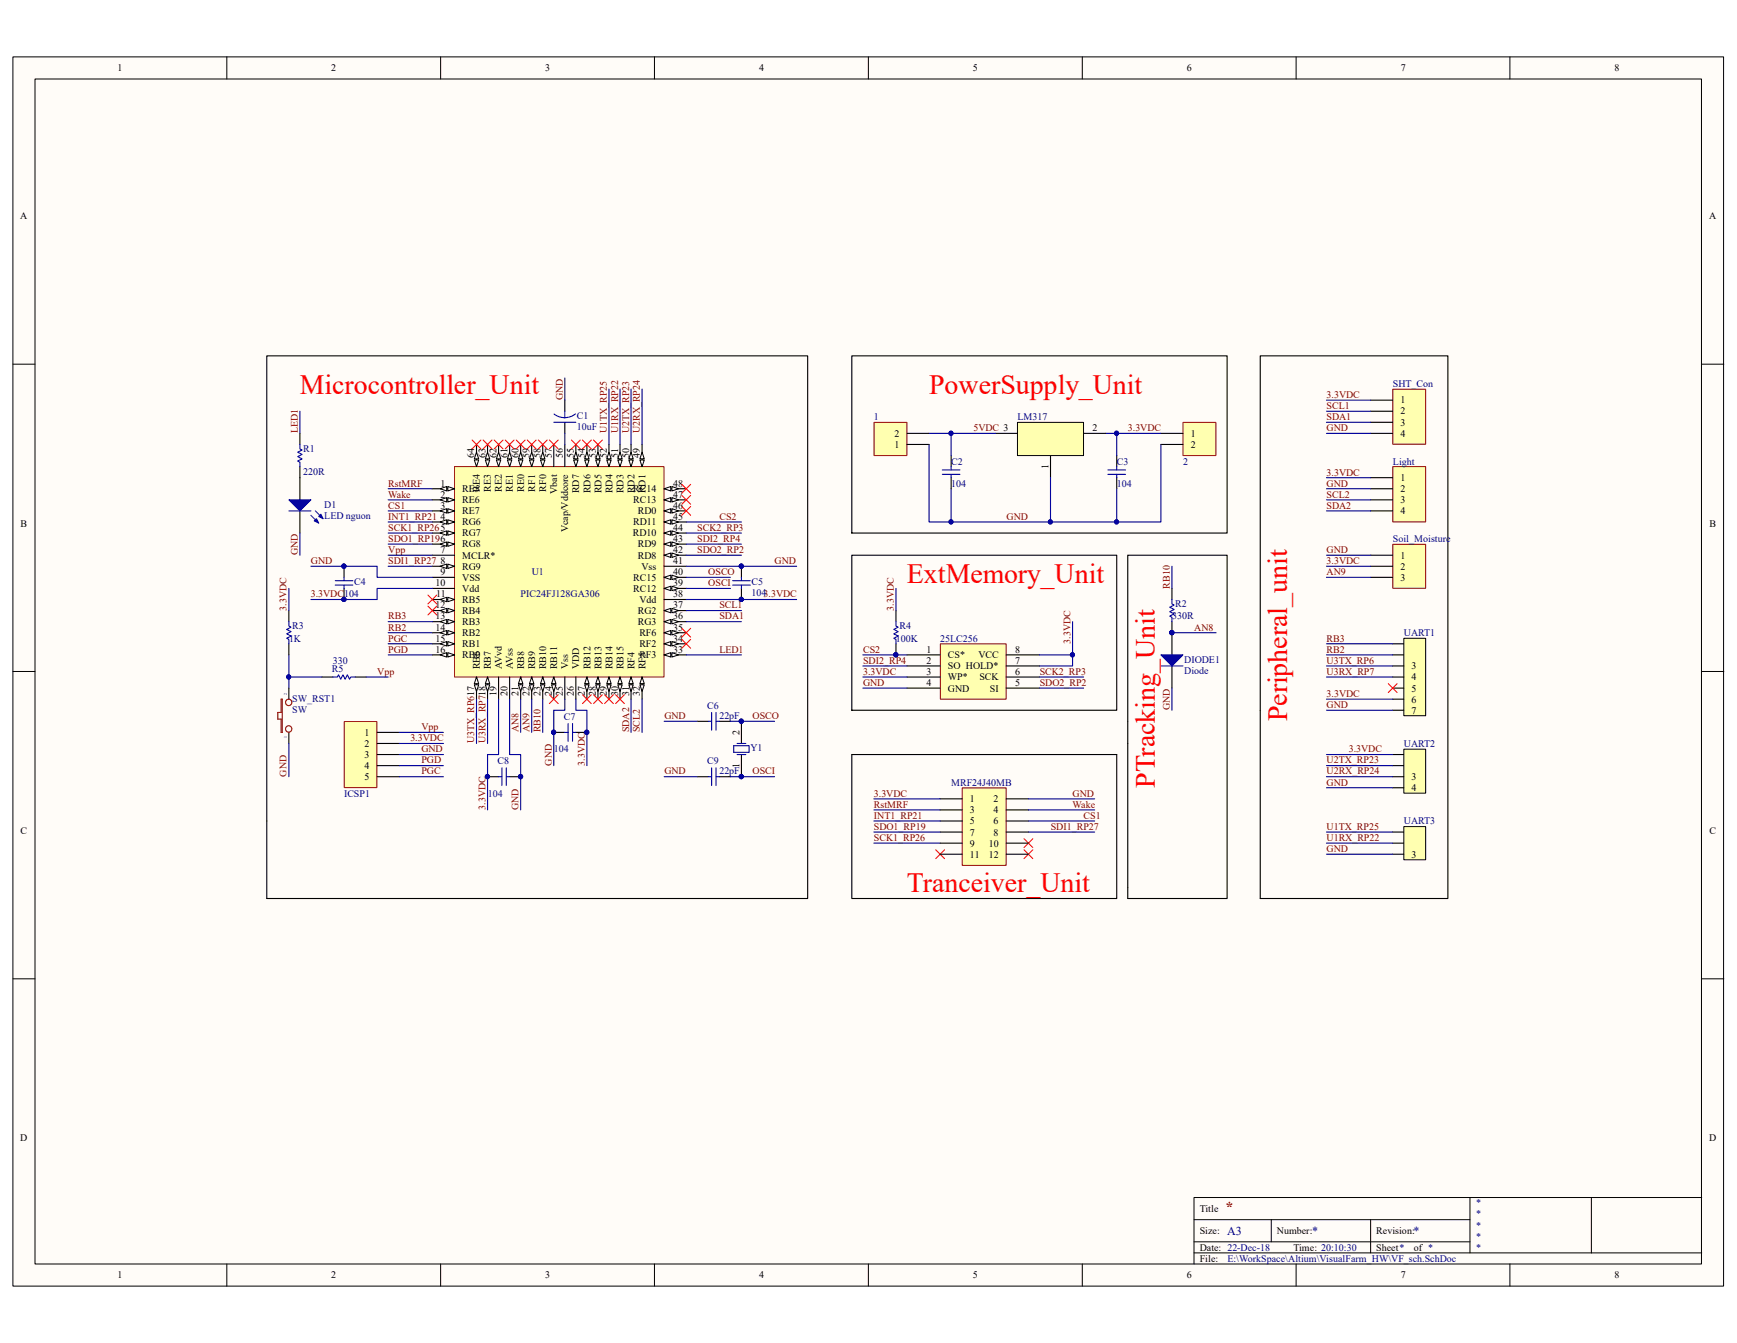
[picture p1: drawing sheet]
<svg xmlns="http://www.w3.org/2000/svg" width="279mm" height="216mm" viewBox="0 0 279 216" stroke-linecap="round" stroke-linejoin="round" font-family="sans-serif">
<defs><g id="words">
<g font-size="4.5" fill="#f00">
<text x="48.2" y="63.4">Microcontroller_Unit</text>
<text x="149.4" y="63.4">PowerSupply_Unit</text>
<text x="145.9" y="93.6">ExtMemory_Unit</text>
<text x="207" y="115.9" transform="rotate(-90 207 115.9)">Peripheral_unit</text>
<text x="185.8" y="126.7" transform="rotate(-90 185.8 126.7)">PTracking_Unit</text>
<text x="145.9" y="143.5">Tranceiver_Unit</text>
</g>
<text font-size="2.4" fill="#800000" x="197" y="194.9">*</text>
<g font-size="1.9" fill="#000080">
<text x="197.4" y="198.5">A3</text>
<text x="211.1" y="198.5">*</text>
<text x="227.4" y="198.5">*</text>
</g>
<g font-size="1.6">
<text x="18.9" y="11.5">1</text>
<text x="53.3" y="11.5">2</text>
<text x="87.7" y="11.5">3</text>
<text x="122.1" y="11.5">4</text>
<text x="156.5" y="11.5">5</text>
<text x="190.9" y="11.5">6</text>
<text x="225.3" y="11.5">7</text>
<text x="259.7" y="11.5">8</text>
<text x="3.3" y="35.3">A</text>
<text x="274.9" y="35.3">A</text>
<text x="225.3" y="64.9">1</text>
<text x="143.9" y="70.2">2</text>
<text x="175.7" y="69.3">2</text>
<text x="191.5" y="70.2">1</text>
<text x="225.3" y="66.6">2</text>
<text x="225.3" y="68.5">3</text>
<text x="225.3" y="70.2">4</text>
<text x="76.3" y="73.6" transform="rotate(-90 76.3 73.6)">64</text>
<text x="78.1" y="73.6" transform="rotate(-90 78.1 73.6)">63</text>
<text x="79.8" y="73.6" transform="rotate(-90 79.8 73.6)">62</text>
<text x="81.6" y="73.6" transform="rotate(-90 81.6 73.6)">61</text>
<text x="83.4" y="73.6" transform="rotate(-90 83.4 73.6)">60</text>
<text x="85.2" y="73.6" transform="rotate(-90 85.2 73.6)">59</text>
<text x="87" y="73.6" transform="rotate(-90 87 73.6)">58</text>
<text x="88.7" y="73.6" transform="rotate(-90 88.7 73.6)">57</text>
<text x="90.5" y="73.6" transform="rotate(-90 90.5 73.6)">56</text>
<text x="92.3" y="73.6" transform="rotate(-90 92.3 73.6)">55</text>
<text x="94.1" y="73.6" transform="rotate(-90 94.1 73.6)">54</text>
<text x="95.9" y="73.6" transform="rotate(-90 95.9 73.6)">53</text>
<text x="97.6" y="73.6" transform="rotate(-90 97.6 73.6)">52</text>
<text x="99.4" y="73.6" transform="rotate(-90 99.4 73.6)">51</text>
<text x="101.2" y="73.6" transform="rotate(-90 101.2 73.6)">50</text>
<text x="102.9" y="73.6" transform="rotate(-90 102.9 73.6)">49</text>
<text x="143.9" y="72">1</text>
<text x="168.6" y="75.4" transform="rotate(-90 168.6 75.4)">1</text>
<text x="191.5" y="72">2</text>
<text x="225.3" y="77.3">1</text>
<text x="70.9" y="78.2">1</text>
<text x="70.9" y="80">2</text>
<text x="70.9" y="81.8">3</text>
<text x="70.9" y="83.6">4</text>
<text x="74.3" y="79.1">RE5</text>
<text x="74.3" y="80.9">RE6</text>
<text x="74.3" y="82.7">RE7</text>
<text x="77.2" y="79.1" transform="rotate(-90 77.2 79.1)">RE4</text>
<text x="79" y="79.1" transform="rotate(-90 79 79.1)">RE3</text>
<text x="80.7" y="79.1" transform="rotate(-90 80.7 79.1)">RE2</text>
<text x="82.5" y="79.1" transform="rotate(-90 82.5 79.1)">RE1</text>
<text x="84.3" y="79.1" transform="rotate(-90 84.3 79.1)">RE0</text>
<text x="86.1" y="79" transform="rotate(-90 86.1 79)">RF1</text>
<text x="87.9" y="79" transform="rotate(-90 87.9 79)">RF0</text>
<text x="89.6" y="79.4" transform="rotate(-90 89.6 79.4)">Vbat</text>
<text x="93.2" y="79.3" transform="rotate(-90 93.2 79.3)">RD7</text>
<text x="95" y="79.3" transform="rotate(-90 95 79.3)">RD6</text>
<text x="96.7" y="79.3" transform="rotate(-90 96.7 79.3)">RD5</text>
<text x="98.5" y="79.3" transform="rotate(-90 98.5 79.3)">RD4</text>
<text x="100.3" y="79.3" transform="rotate(-90 100.3 79.3)">RD3</text>
<text x="101.9" y="80.9">RC13</text>
<text x="101.9" y="79.1">RC14</text>
<text x="102.1" y="79.3" transform="rotate(-90 102.1 79.3)">RD2</text>
<text x="102.6" y="82.7">RD0</text>
<text x="103.8" y="79.3" transform="rotate(-90 103.8 79.3)">RD1</text>
<text x="108.3" y="83.6">45</text>
<text x="108.3" y="81.8">46</text>
<text x="108.3" y="80">47</text>
<text x="108.3" y="78.2">48</text>
<text x="225.3" y="79.1">2</text>
<text x="225.3" y="80.9">3</text>
<text x="225.3" y="82.7">4</text>
<text x="3.3" y="84.7">B</text>
<text x="70.9" y="88.9">7</text>
<text x="74.3" y="84.5">RG6</text>
<text x="74.3" y="86.2">RG7</text>
<text x="74.3" y="88">RG8</text>
<text x="74.3" y="89.8">MCLR*</text>
<text x="91.4" y="85.6" transform="rotate(-90 91.4 85.6)">Vcap/Vddcore</text>
<text x="101.8" y="86.2">RD10</text>
<text x="101.8" y="84.5">RD11</text>
<text x="102.6" y="89.8">RD8</text>
<text x="102.6" y="88">RD9</text>
<text x="108.3" y="88.9">42</text>
<text x="108.3" y="87.1">43</text>
<text x="108.3" y="85.3">44</text>
<text x="225.3" y="89.8">1</text>
<text x="275" y="84.7">B</text>
<text x="70.1" y="94.2">10</text>
<text x="70.9" y="90.7">8</text>
<text x="70.9" y="92.5">9</text>
<text x="74.3" y="91.6">RG9</text>
<text x="74.3" y="93.3">VSS</text>
<text x="74.3" y="95.1">Vdd</text>
<text x="101.9" y="95.1">RC12</text>
<text x="101.9" y="93.3">RC15</text>
<text x="103.2" y="91.6">Vss</text>
<text x="108.3" y="94.2">39</text>
<text x="108.3" y="92.5">40</text>
<text x="108.3" y="90.7">41</text>
<text x="225.3" y="91.6">2</text>
<text x="225.3" y="93.3">3</text>
<text x="70.1" y="97.8">12</text>
<text x="70.1" y="99.6">13</text>
<text x="70.1" y="101.4">14</text>
<text x="70.2" y="96">11</text>
<text x="74.3" y="96.9">RB5</text>
<text x="74.3" y="98.7">RB4</text>
<text x="74.3" y="100.5">RB3</text>
<text x="102.6" y="100.5">RG3</text>
<text x="102.6" y="98.7">RG2</text>
<text x="102.8" y="96.9">Vdd</text>
<text x="108.3" y="101.4">35</text>
<text x="108.3" y="99.6">36</text>
<text x="108.3" y="97.8">37</text>
<text x="108.3" y="96">38</text>
<text x="70.1" y="103.2">15</text>
<text x="70.1" y="104.9">16</text>
<text x="74.3" y="102.3">RB2</text>
<text x="74.3" y="104.1">RB1</text>
<text x="74.3" y="105.8">RB0</text>
<text x="77.2" y="107.6" transform="rotate(-90 77.2 107.6)">RB6</text>
<text x="79" y="107.6" transform="rotate(-90 79 107.6)">RB7</text>
<text x="80.7" y="107.6" transform="rotate(-90 80.7 107.6)">AVvd</text>
<text x="82.5" y="107.6" transform="rotate(-90 82.5 107.6)">AVss</text>
<text x="84.3" y="107.6" transform="rotate(-90 84.3 107.6)">RB8</text>
<text x="86.1" y="107.6" transform="rotate(-90 86.1 107.6)">RB9</text>
<text x="87.9" y="107.6" transform="rotate(-90 87.9 107.6)">RB10</text>
<text x="89.6" y="107.6" transform="rotate(-90 89.6 107.6)">RB11</text>
<text x="91.4" y="107.6" transform="rotate(-90 91.4 107.6)">Vss</text>
<text x="93.2" y="107.6" transform="rotate(-90 93.2 107.6)">VDD</text>
<text x="95" y="107.6" transform="rotate(-90 95 107.6)">RB12</text>
<text x="96.7" y="107.6" transform="rotate(-90 96.7 107.6)">RB13</text>
<text x="98.5" y="107.6" transform="rotate(-90 98.5 107.6)">RB14</text>
<text x="100.3" y="107.6" transform="rotate(-90 100.3 107.6)">RB15</text>
<text x="102.1" y="107.6" transform="rotate(-90 102.1 107.6)">RF4</text>
<text x="102.8" y="105.8">RF3</text>
<text x="102.8" y="104.1">RF2</text>
<text x="102.8" y="102.3">RF6</text>
<text x="103.8" y="107.6" transform="rotate(-90 103.8 107.6)">RF5</text>
<text x="108.3" y="104.9">33</text>
<text x="108.3" y="103.2">34</text>
<text x="149" y="104.9">1</text>
<text x="149" y="106.7">2</text>
<text x="152.5" y="105.8">CS*</text>
<text x="152.5" y="107.6">SO HOLD*</text>
<text x="157.4" y="105.8">VCC</text>
<text x="163.3" y="106.7">7</text>
<text x="163.3" y="104.9">8</text>
<text x="227.1" y="107.6">3</text>
<text x="79.8" y="111.8" transform="rotate(-90 79.8 111.8)">19</text>
<text x="81.6" y="111.8" transform="rotate(-90 81.6 111.8)">20</text>
<text x="83.4" y="111.8" transform="rotate(-90 83.4 111.8)">21</text>
<text x="85.2" y="111.8" transform="rotate(-90 85.2 111.8)">22</text>
<text x="87" y="111.8" transform="rotate(-90 87 111.8)">23</text>
<text x="88.7" y="111.8" transform="rotate(-90 88.7 111.8)">24</text>
<text x="90.5" y="111.8" transform="rotate(-90 90.5 111.8)">25</text>
<text x="92.3" y="111.8" transform="rotate(-90 92.3 111.8)">26</text>
<text x="94.1" y="111.8" transform="rotate(-90 94.1 111.8)">27</text>
<text x="95.9" y="111.8" transform="rotate(-90 95.9 111.8)">28</text>
<text x="97.6" y="111.8" transform="rotate(-90 97.6 111.8)">29</text>
<text x="99.4" y="111.8" transform="rotate(-90 99.4 111.8)">30</text>
<text x="101.2" y="111.8" transform="rotate(-90 101.2 111.8)">31</text>
<text x="102.9" y="111.8" transform="rotate(-90 102.9 111.8)">32</text>
<text x="149" y="108.5">3</text>
<text x="149" y="110.3">4</text>
<text x="152.5" y="109.4">WP*</text>
<text x="152.5" y="111.2">GND</text>
<text x="157.5" y="109.4">SCK</text>
<text x="159.2" y="111.2">SI</text>
<text x="163.3" y="110.3">5</text>
<text x="163.3" y="108.5">6</text>
<text x="227.1" y="109.4">4</text>
<text x="227.1" y="111.2">5</text>
<text x="227.1" y="112.9">6</text>
<text x="58.6" y="118.3">1</text>
<text x="118.9" y="118.1" transform="rotate(-90 118.9 118.1)">2</text>
<text x="227.1" y="114.7">7</text>
<text x="58.6" y="120.1">2</text>
<text x="58.6" y="121.8">3</text>
<text x="58.6" y="123.6">4</text>
<text x="58.6" y="125.4">5</text>
<text x="118.9" y="123.5" transform="rotate(-90 118.9 123.5)">1</text>
<text x="227.1" y="121.8">1</text>
<text x="227.1" y="125.4">3</text>
<text x="156" y="128.9">1</text>
<text x="156" y="130.7">3</text>
<text x="159.8" y="128.9">2</text>
<text x="159.8" y="130.7">4</text>
<text x="227.1" y="127.2">4</text>
<text x="3.3" y="134.1">C</text>
<text x="156" y="132.5">5</text>
<text x="156" y="134.3">7</text>
<text x="156" y="136.1">9</text>
<text x="156" y="137.9">11</text>
<text x="159.1" y="136.1">10</text>
<text x="159.1" y="137.9">12</text>
<text x="159.8" y="132.5">6</text>
<text x="159.8" y="134.3">8</text>
<text x="227.1" y="137.9">3</text>
<text x="275" y="134.1">C</text>
<text x="3.3" y="183.5">D</text>
<text x="274.9" y="183.5">D</text>
<text x="193" y="194.8">Title</text>
<text x="193" y="198.4">Size:</text>
<text x="193" y="201.1">Date: 22-Dec-18</text>
<text x="193" y="202.9">File:</text>
<text x="205.4" y="198.4">Number:</text>
<text x="208" y="201.1">Time: 20:10:30</text>
<text x="221.4" y="198.4">Revision:</text>
<text x="221.4" y="201.1">Sheet*</text>
<text x="227.4" y="201.1">of *</text>
<text x="18.9" y="205.5">1</text>
<text x="53.3" y="205.5">2</text>
<text x="87.7" y="205.5">3</text>
<text x="122.1" y="205.5">4</text>
<text x="156.5" y="205.5">5</text>
<text x="190.9" y="205.5">6</text>
<text x="225.3" y="205.5">7</text>
<text x="259.7" y="205.5">8</text>
</g>
<g font-size="1.6" fill="#800000">
<text x="90.5" y="64.3" transform="rotate(-90 90.5 64.3)">GND</text>
<text x="213.4" y="65.7">SCL1</text>
<text x="213.4" y="64">3.3VDC</text>
<text x="47.9" y="69.7" transform="rotate(-90 47.9 69.7)">LED1</text>
<text x="97.6" y="69.7" transform="rotate(-90 97.6 69.7)">U1TX_RP25</text>
<text x="99.4" y="69.7" transform="rotate(-90 99.4 69.7)">U1RX_RP22</text>
<text x="101.2" y="69.7" transform="rotate(-90 101.2 69.7)">U2TX_RP23</text>
<text x="102.9" y="69.7" transform="rotate(-90 102.9 69.7)">U2RX_RP24</text>
<text x="156.6" y="69.3">5VDC 3</text>
<text x="181.4" y="69.3">3.3VDC</text>
<text x="213.4" y="67.6">SDA1</text>
<text x="213.4" y="69.3">GND</text>
<text x="213.4" y="76.5">3.3VDC</text>
<text x="62.4" y="83.6">INT1_RP21</text>
<text x="62.4" y="78.2">RstMRF</text>
<text x="62.4" y="80">Wake</text>
<text x="62.4" y="81.8">CS1</text>
<text x="115.7" y="83.6">CS2</text>
<text x="161.9" y="83.6">GND</text>
<text x="213.4" y="78.2">GND</text>
<text x="213.4" y="80">SCL2</text>
<text x="213.4" y="81.8">SDA2</text>
<text x="47.9" y="89.2" transform="rotate(-90 47.9 89.2)">GND</text>
<text x="62.4" y="88.9">Vpp</text>
<text x="62.4" y="87.1">SDO1_RP196</text>
<text x="62.4" y="85.3">SCK1_RP265</text>
<text x="112.2" y="85.3">SCK2_RP3</text>
<text x="112.2" y="87.1">SDI2_RP4</text>
<text x="112.2" y="88.9">SDO2_RP2</text>
<text x="213.4" y="88.9">GND</text>
<text x="50" y="90.7">GND</text>
<text x="62.4" y="90.7">SDI1_RP27</text>
<text x="113.9" y="92.5">OSCO</text>
<text x="113.9" y="94.2">OSCI</text>
<text x="124.6" y="90.7">GND</text>
<text x="188.2" y="94.6" transform="rotate(-90 188.2 94.6)">RB10</text>
<text x="213.4" y="90.7">3.3VDC</text>
<text x="213.4" y="92.5">AN9</text>
<text x="46.1" y="98.2" transform="rotate(-90 46.1 98.2)">3.3VDC</text>
<text x="50" y="96">3.3VDC104</text>
<text x="62.4" y="99.6">RB3</text>
<text x="62.4" y="101.4">RB2</text>
<text x="115.7" y="97.8">SCL1</text>
<text x="115.7" y="99.6">SDA1</text>
<text x="143.8" y="98.2" transform="rotate(-90 143.8 98.2)">3.3VDC</text>
<text x="192.1" y="101.4">AN8</text>
<text x="62.4" y="104.9">PGD</text>
<text x="62.4" y="103.2">PGC</text>
<text x="115.7" y="104.9">LED1</text>
<text x="138.8" y="104.9">CS2</text>
<text x="138.8" y="106.7">SDI2_RP4</text>
<text x="172.2" y="103.5" transform="rotate(-90 172.2 103.5)">3.3VDC</text>
<text x="213.4" y="103.2">RB3</text>
<text x="213.4" y="104.9">RB2</text>
<text x="213.4" y="106.7">U3TX_RP6</text>
<text x="60.7" y="108.5">Vpp</text>
<text x="138.8" y="110.3">GND</text>
<text x="138.8" y="108.5">3.3VDC</text>
<text x="167.2" y="108.5">SCK2_RP3</text>
<text x="167.2" y="110.3">SDO2_RP2</text>
<text x="213.4" y="108.5">U3RX_RP7</text>
<text x="213.4" y="112.1">3.3VDC</text>
<text x="213.4" y="113.8">GND</text>
<text x="66" y="119.2">3.3VDC</text>
<text x="67.8" y="117.4">Vpp</text>
<text x="76.3" y="119.5" transform="rotate(-90 76.3 119.5)">U3TX_RP617</text>
<text x="78.1" y="119.5" transform="rotate(-90 78.1 119.5)">U3RX_RP718</text>
<text x="83.4" y="117.7" transform="rotate(-90 83.4 117.7)">AN8</text>
<text x="85.2" y="117.7" transform="rotate(-90 85.2 117.7)">AN9</text>
<text x="87" y="117.7" transform="rotate(-90 87 117.7)">RB10</text>
<text x="101.2" y="117.7" transform="rotate(-90 101.2 117.7)">SDA2</text>
<text x="102.9" y="117.7" transform="rotate(-90 102.9 117.7)">SCL2</text>
<text x="106.9" y="115.6">GND</text>
<text x="121" y="115.6">OSCO</text>
<text x="188.2" y="114.2" transform="rotate(-90 188.2 114.2)">GND</text>
<text x="46.1" y="124.8" transform="rotate(-90 46.1 124.8)">GND</text>
<text x="67.8" y="122.7">PGD</text>
<text x="67.8" y="124.5">PGC</text>
<text x="67.8" y="120.9">GND</text>
<text x="88.7" y="123.1" transform="rotate(-90 88.7 123.1)">GND</text>
<text x="94.1" y="123.1" transform="rotate(-90 94.1 123.1)">3.3VDC</text>
<text x="106.9" y="124.5">GND</text>
<text x="121" y="124.5">OSCI</text>
<text x="213.4" y="122.7">U2TX_RP23</text>
<text x="213.4" y="124.5">U2RX_RP24</text>
<text x="216.9" y="120.9">3.3VDC</text>
<text x="78.1" y="130.2" transform="rotate(-90 78.1 130.2)">3.3VDC</text>
<text x="83.4" y="130.2" transform="rotate(-90 83.4 130.2)">GND</text>
<text x="140.6" y="129.8">RstMRF</text>
<text x="140.6" y="131.6">INT1_RP21</text>
<text x="140.6" y="128.1">3.3VDC</text>
<text x="172.5" y="129.8">Wake</text>
<text x="172.5" y="128.1">GND</text>
<text x="174.3" y="131.6">CS1</text>
<text x="213.4" y="126.3">GND</text>
<text x="140.6" y="135.2">SCK1_RP26</text>
<text x="140.6" y="133.4">SDO1_RP19</text>
<text x="169" y="133.4">SDI1_RP27</text>
<text x="213.4" y="135.2">U1RX_RP22</text>
<text x="213.4" y="133.4">U1TX_RP25</text>
<text x="213.4" y="137">GND</text>
</g>
<g font-size="1.6" fill="#000080">
<text x="224.1" y="62.2">SHT_Con</text>
<text x="92.8" y="67.4">C1</text>
<text x="92.8" y="69.1">10uF</text>
<text x="140.6" y="67.6">1</text>
<text x="163.7" y="67.6">LM317</text>
<text x="48.8" y="76.3">220R</text>
<text x="48.8" y="72.7">R1</text>
<text x="153" y="74.7">C2</text>
<text x="179.6" y="74.7">C3</text>
<text x="190.3" y="74.7">2</text>
<text x="224.1" y="74.7">Light</text>
<text x="52.2" y="81.6">D1</text>
<text x="52.2" y="83.4">LED nguon</text>
<text x="153" y="78.2">104</text>
<text x="179.6" y="78.2">104</text>
<text x="224.1" y="87.1">Soil_Moisture</text>
<text x="56.9" y="94.1">C4</text>
<text x="85.5" y="92.5">U1</text>
<text x="120.9" y="94.1">C5</text>
<text x="120.9" y="95.8">1043.3VDC</text>
<text x="47" y="101.2">R3</text>
<text x="83.7" y="96">PIC24FJ128GA306</text>
<text x="144.7" y="101.2">R4</text>
<text x="188.5" y="99.6">330R</text>
<text x="189" y="97.6">R2</text>
<text x="46.5" y="103.2">1K</text>
<text x="53.4" y="108">R5</text>
<text x="53.6" y="106.7">330</text>
<text x="144.1" y="103.2">100K</text>
<text x="151.2" y="103.2">25LC256</text>
<text x="190.5" y="106.6">DIODE1</text>
<text x="225.8" y="102.3">UART1</text>
<text x="47" y="112.8">SW_RST1</text>
<text x="190.5" y="108.3">Diode</text>
<text x="47" y="114.6">SW</text>
<text x="90.7" y="115.8">C7</text>
<text x="113.8" y="114">C6</text>
<text x="115.7" y="115.6">22pF</text>
<text x="80" y="122.9">C8</text>
<text x="89.1" y="120.9">104</text>
<text x="113.8" y="122.9">C9</text>
<text x="115.7" y="124.5">22pF</text>
<text x="120.7" y="120.8">Y1</text>
<text x="225.8" y="120.1">UART2</text>
<text x="55.3" y="128.1">ICSP1</text>
<text x="78.5" y="128.1">104</text>
<text x="153" y="126.3">MRF24J40MB</text>
<text x="225.8" y="132.5">UART3</text>
<text x="237.3" y="193.9">*</text>
<text x="237.3" y="195.7">*</text>
<text x="237.3" y="197.5">*</text>
<text x="197.4" y="202.9">E:\WorkSpace\Altium\VisualFarm_HW\VF_sch.SchDoc</text>
<text x="237.3" y="199.3">*</text>
<text x="237.3" y="201.1">*</text>
</g>
<g font-size=".6" fill="#000080">
<text x="46.1" y="111.7" transform="rotate(-90 46.1 111.7)">2</text>
<text x="46.1" y="118.6" transform="rotate(-90 46.1 118.6)">1</text>
</g>
</g></defs>
<path d="M2.1 9.2h275.1v197.6h-275.1z" fill="#fffcf8"/>
<path d="M2.1 9.1h275.1v197.7h-275.1z" fill="none" stroke="#000" stroke-width=".16"/>
<path d="M5.7 12.7h268v190.5h-268z" fill="#fffcf8"/>
<g fill="none" stroke="#000" stroke-width=".16">
<path d="M5.6 12.7h268.1v190.5h-268.1zM36.5 9.1v3.6M70.9 9.1v3.6M105.3 9.1v3.6M139.7 9.1v3.6M174.1 9.1v3.6M208.5 9.1v3.6M242.9 9.1v3.6M2.1 58.5h3.5M273.7 58.5h3.6M2.1 107.9h3.5M273.7 107.9h3.6"/>
<path d="M2.1 157.4h3.5M273.7 157.4h3.6M192.1 196.1h44.3M192.1 199.6h44.3M204.5 196.1v3.5M220.5 196.1v5.3M236.4 192.5v8.9M256 192.5h-63.9v10.7M273.7 192.5h-17.7v8.9M36.5 203.2v3.6M70.9 203.2v3.6M105.3 203.2v3.6"/>
<path d="M139.7 203.2v3.6M174.1 203.2v3.6M192.1 201.4h81.6M208.5 203.2v3.6M242.9 203.2v3.6"/>
</g>
<path d="M73.2 75.1h33.6v33.7h-33.6z" fill="#ffffb0"/>
<path d="M73.1 75h33.7v33.8h-33.7z" fill="none" stroke="#800000" stroke-width=".16"/>
<path d="M69.5 78.6h3.6" fill="none" stroke="#000" stroke-width=".18"/>
<path d="M72 78.2l1.1 .4-1.1 .3z" fill="#fffcf8"/>
<path d="M72 78.2l1.1 .4-1.1 .3z" fill="none" stroke="#000" stroke-width=".16"/>
<path d="M70.8 78.6l1.1-.4v.7z" fill="#fffcf8"/>
<path d="M70.8 78.6l1.1-.4v.7z" fill="none" stroke="#000" stroke-width=".16"/>
<path d="M69.5 80.4h3.6" fill="none" stroke="#000" stroke-width=".18"/>
<path d="M72 80l1.1 .4-1.1 .3z" fill="#fffcf8"/>
<path d="M72 80l1.1 .4-1.1 .3z" fill="none" stroke="#000" stroke-width=".16"/>
<path d="M70.8 80.4l1.1-.4v.7z" fill="#fffcf8"/>
<path d="M70.8 80.4l1.1-.4v.7z" fill="none" stroke="#000" stroke-width=".16"/>
<path d="M69.5 82.1h3.6" fill="none" stroke="#000" stroke-width=".18"/>
<path d="M72 81.8l1.1 .3-1.1 .4z" fill="#fffcf8"/>
<path d="M72 81.8l1.1 .3-1.1 .4z" fill="none" stroke="#000" stroke-width=".16"/>
<path d="M70.8 82.1l1.1-.3v.7z" fill="#fffcf8"/>
<path d="M70.8 82.1l1.1-.3v.7z" fill="none" stroke="#000" stroke-width=".16"/>
<path d="M69.5 83.9h3.6" fill="none" stroke="#000" stroke-width=".18"/>
<path d="M72 83.6l1.1 .3-1.1 .4z" fill="#fffcf8"/>
<path d="M72 83.6l1.1 .3-1.1 .4z" fill="none" stroke="#000" stroke-width=".16"/>
<path d="M70.8 83.9l1.1-.3v.7z" fill="#fffcf8"/>
<path d="M70.8 83.9l1.1-.3v.7z" fill="none" stroke="#000" stroke-width=".16"/>
<path d="M69.5 85.7h3.6" fill="none" stroke="#000" stroke-width=".18"/>
<path d="M72 85.3l1.1 .4-1.1 .4z" fill="#fffcf8"/>
<path d="M72 85.3l1.1 .4-1.1 .4z" fill="none" stroke="#000" stroke-width=".16"/>
<path d="M70.8 85.7l1.1-.4v.8z" fill="#fffcf8"/>
<path d="M70.8 85.7l1.1-.4v.8z" fill="none" stroke="#000" stroke-width=".16"/>
<path d="M69.5 87.5h3.6" fill="none" stroke="#000" stroke-width=".18"/>
<path d="M72 87.1l1.1 .4-1.1 .3z" fill="#fffcf8"/>
<path d="M72 87.1l1.1 .4-1.1 .3z" fill="none" stroke="#000" stroke-width=".16"/>
<path d="M70.8 87.5l1.1-.4v.7z" fill="#fffcf8"/>
<path d="M70.8 87.5l1.1-.4v.7z" fill="none" stroke="#000" stroke-width=".16"/>
<path d="M69.5 89.3h3.6M69.5 91h3.6" fill="none" stroke="#000" stroke-width=".18"/>
<path d="M72 90.7l1.1 .3-1.1 .4z" fill="#fffcf8"/>
<path d="M72 90.7l1.1 .3-1.1 .4z" fill="none" stroke="#000" stroke-width=".16"/>
<path d="M70.8 91l1.1-.3v.7z" fill="#fffcf8"/>
<path d="M70.8 91l1.1-.3v.7z" fill="none" stroke="#000" stroke-width=".16"/>
<path d="M69.5 92.8h3.6M69.5 94.6h3.6M69.5 96.4h3.6" fill="none" stroke="#000" stroke-width=".18"/>
<path d="M72 96l1.1 .4-1.1 .3z" fill="#fffcf8"/>
<path d="M72 96l1.1 .4-1.1 .3z" fill="none" stroke="#000" stroke-width=".16"/>
<path d="M70.8 96.4l1.1-.4v.7z" fill="#fffcf8"/>
<path d="M70.8 96.4l1.1-.4v.7z" fill="none" stroke="#000" stroke-width=".16"/>
<path d="M69.5 98.2h3.6" fill="none" stroke="#000" stroke-width=".18"/>
<path d="M72 97.8l1.1 .4-1.1 .3z" fill="#fffcf8"/>
<path d="M72 97.8l1.1 .4-1.1 .3z" fill="none" stroke="#000" stroke-width=".16"/>
<path d="M70.8 98.2l1.1-.4v.7z" fill="#fffcf8"/>
<path d="M70.8 98.2l1.1-.4v.7z" fill="none" stroke="#000" stroke-width=".16"/>
<path d="M69.5 99.9h3.6" fill="none" stroke="#000" stroke-width=".18"/>
<path d="M72 99.6l1.1 .3-1.1 .4z" fill="#fffcf8"/>
<path d="M72 99.6l1.1 .3-1.1 .4z" fill="none" stroke="#000" stroke-width=".16"/>
<path d="M70.8 99.9l1.1-.3v.7z" fill="#fffcf8"/>
<path d="M70.8 99.9l1.1-.3v.7z" fill="none" stroke="#000" stroke-width=".16"/>
<path d="M69.5 101.7h3.6" fill="none" stroke="#000" stroke-width=".18"/>
<path d="M72 101.4l1.1 .3-1.1 .4z" fill="#fffcf8"/>
<path d="M72 101.4l1.1 .3-1.1 .4z" fill="none" stroke="#000" stroke-width=".16"/>
<path d="M70.8 101.7l1.1-.3v.7z" fill="#fffcf8"/>
<path d="M70.8 101.7l1.1-.3v.7z" fill="none" stroke="#000" stroke-width=".16"/>
<path d="M69.5 103.5h3.6" fill="none" stroke="#000" stroke-width=".18"/>
<path d="M72 103.1l1.1 .4-1.1 .4z" fill="#fffcf8"/>
<path d="M72 103.1l1.1 .4-1.1 .4z" fill="none" stroke="#000" stroke-width=".16"/>
<path d="M70.8 103.5l1.1-.4v.8z" fill="#fffcf8"/>
<path d="M70.8 103.5l1.1-.4v.8z" fill="none" stroke="#000" stroke-width=".16"/>
<path d="M69.5 105.3h3.6" fill="none" stroke="#000" stroke-width=".18"/>
<path d="M72 104.9l1.1 .4-1.1 .3z" fill="#fffcf8"/>
<path d="M72 104.9l1.1 .4-1.1 .3z" fill="none" stroke="#000" stroke-width=".16"/>
<path d="M70.8 105.3l1.1-.4v.7z" fill="#fffcf8"/>
<path d="M70.8 105.3l1.1-.4v.7z" fill="none" stroke="#000" stroke-width=".16"/>
<path d="M76.6 108.8v3.6" fill="none" stroke="#000" stroke-width=".18"/>
<path d="M76.6 108.8l.4 1.1h-.7z" fill="#fffcf8"/>
<path d="M76.6 108.8l.4 1.1h-.7z" fill="none" stroke="#000" stroke-width=".16"/>
<path d="M76.3 110.1h.7l-.4 1.1z" fill="#fffcf8"/>
<path d="M76.3 110.1h.7l-.4 1.1z" fill="none" stroke="#000" stroke-width=".16"/>
<path d="M78.4 108.8v3.6" fill="none" stroke="#000" stroke-width=".18"/>
<path d="M78.4 108.8l.4 1.1h-.7z" fill="#fffcf8"/>
<path d="M78.4 108.8l.4 1.1h-.7z" fill="none" stroke="#000" stroke-width=".16"/>
<path d="M78.1 110.1h.7l-.4 1.1z" fill="#fffcf8"/>
<path d="M78.1 110.1h.7l-.4 1.1z" fill="none" stroke="#000" stroke-width=".16"/>
<path d="M80.2 108.8v3.6M82 108.8v3.6M83.7 108.8v3.6" fill="none" stroke="#000" stroke-width=".18"/>
<path d="M83.7 108.8l.4 1.1h-.7z" fill="#fffcf8"/>
<path d="M83.7 108.8l.4 1.1h-.7z" fill="none" stroke="#000" stroke-width=".16"/>
<path d="M83.4 110.1h.7l-.4 1.1z" fill="#fffcf8"/>
<path d="M83.4 110.1h.7l-.4 1.1z" fill="none" stroke="#000" stroke-width=".16"/>
<path d="M85.5 108.8v3.6" fill="none" stroke="#000" stroke-width=".18"/>
<path d="M85.5 108.8l.4 1.1h-.7z" fill="#fffcf8"/>
<path d="M85.5 108.8l.4 1.1h-.7z" fill="none" stroke="#000" stroke-width=".16"/>
<path d="M85.2 110.1h.7l-.4 1.1z" fill="#fffcf8"/>
<path d="M85.2 110.1h.7l-.4 1.1z" fill="none" stroke="#000" stroke-width=".16"/>
<path d="M87.3 108.8v3.6" fill="none" stroke="#000" stroke-width=".18"/>
<path d="M87.3 108.8l.4 1.1h-.8z" fill="#fffcf8"/>
<path d="M87.3 108.8l.4 1.1h-.8z" fill="none" stroke="#000" stroke-width=".16"/>
<path d="M86.9 110.1h.8l-.4 1.1z" fill="#fffcf8"/>
<path d="M86.9 110.1h.8l-.4 1.1z" fill="none" stroke="#000" stroke-width=".16"/>
<path d="M89.1 108.8v3.6" fill="none" stroke="#000" stroke-width=".18"/>
<path d="M89.1 108.8l.3 1.1h-.7z" fill="#fffcf8"/>
<path d="M89.1 108.8l.3 1.1h-.7z" fill="none" stroke="#000" stroke-width=".16"/>
<path d="M88.7 110.1h.7l-.3 1.1z" fill="#fffcf8"/>
<path d="M88.7 110.1h.7l-.3 1.1z" fill="none" stroke="#000" stroke-width=".16"/>
<path d="M90.9 108.8v3.6M92.6 108.8v3.6M94.4 108.8v3.6" fill="none" stroke="#000" stroke-width=".18"/>
<path d="M94.4 108.8l.4 1.1h-.8z" fill="#fffcf8"/>
<path d="M94.4 108.8l.4 1.1h-.8z" fill="none" stroke="#000" stroke-width=".16"/>
<path d="M94 110.1h.8l-.4 1.1z" fill="#fffcf8"/>
<path d="M94 110.1h.8l-.4 1.1z" fill="none" stroke="#000" stroke-width=".16"/>
<path d="M96.2 108.8v3.6" fill="none" stroke="#000" stroke-width=".18"/>
<path d="M96.2 108.8l.3 1.1h-.7z" fill="#fffcf8"/>
<path d="M96.2 108.8l.3 1.1h-.7z" fill="none" stroke="#000" stroke-width=".16"/>
<path d="M95.8 110.1h.7l-.3 1.1z" fill="#fffcf8"/>
<path d="M95.8 110.1h.7l-.3 1.1z" fill="none" stroke="#000" stroke-width=".16"/>
<path d="M98 108.8v3.6" fill="none" stroke="#000" stroke-width=".18"/>
<path d="M98 108.8l.3 1.1h-.7z" fill="#fffcf8"/>
<path d="M98 108.8l.3 1.1h-.7z" fill="none" stroke="#000" stroke-width=".16"/>
<path d="M97.6 110.1h.7l-.3 1.1z" fill="#fffcf8"/>
<path d="M97.6 110.1h.7l-.3 1.1z" fill="none" stroke="#000" stroke-width=".16"/>
<path d="M99.7 108.8v3.6" fill="none" stroke="#000" stroke-width=".18"/>
<path d="M99.7 108.8l.4 1.1h-.7z" fill="#fffcf8"/>
<path d="M99.7 108.8l.4 1.1h-.7z" fill="none" stroke="#000" stroke-width=".16"/>
<path d="M99.4 110.1h.7l-.4 1.1z" fill="#fffcf8"/>
<path d="M99.4 110.1h.7l-.4 1.1z" fill="none" stroke="#000" stroke-width=".16"/>
<path d="M101.5 108.8v3.6" fill="none" stroke="#000" stroke-width=".18"/>
<path d="M101.5 108.8l.4 1.1h-.7z" fill="#fffcf8"/>
<path d="M101.5 108.8l.4 1.1h-.7z" fill="none" stroke="#000" stroke-width=".16"/>
<path d="M101.2 110.1h.7l-.4 1.1z" fill="#fffcf8"/>
<path d="M101.2 110.1h.7l-.4 1.1z" fill="none" stroke="#000" stroke-width=".16"/>
<path d="M103.3 108.8v3.6" fill="none" stroke="#000" stroke-width=".18"/>
<path d="M103.3 108.8l.3 1.1h-.7z" fill="#fffcf8"/>
<path d="M103.3 108.8l.3 1.1h-.7z" fill="none" stroke="#000" stroke-width=".16"/>
<path d="M102.9 110.1h.7l-.3 1.1z" fill="#fffcf8"/>
<path d="M102.9 110.1h.7l-.3 1.1z" fill="none" stroke="#000" stroke-width=".16"/>
<path d="M106.8 105.3h3.6" fill="none" stroke="#000" stroke-width=".18"/>
<path d="M106.8 105.3l1.1-.4v.7z" fill="#fffcf8"/>
<path d="M106.8 105.3l1.1-.4v.7z" fill="none" stroke="#000" stroke-width=".16"/>
<path d="M108.1 104.9l1 .4-1 .3z" fill="#fffcf8"/>
<path d="M108.1 104.9l1 .4-1 .3z" fill="none" stroke="#000" stroke-width=".16"/>
<path d="M106.8 103.5h3.6" fill="none" stroke="#000" stroke-width=".18"/>
<path d="M106.8 103.5l1.1-.4v.8z" fill="#fffcf8"/>
<path d="M106.8 103.5l1.1-.4v.8z" fill="none" stroke="#000" stroke-width=".16"/>
<path d="M108.1 103.1l1 .4-1 .4z" fill="#fffcf8"/>
<path d="M108.1 103.1l1 .4-1 .4z" fill="none" stroke="#000" stroke-width=".16"/>
<path d="M106.8 101.7h3.6" fill="none" stroke="#000" stroke-width=".18"/>
<path d="M106.8 101.7l1.1-.3v.7z" fill="#fffcf8"/>
<path d="M106.8 101.7l1.1-.3v.7z" fill="none" stroke="#000" stroke-width=".16"/>
<path d="M108.1 101.4l1 .3-1 .4z" fill="#fffcf8"/>
<path d="M108.1 101.4l1 .3-1 .4z" fill="none" stroke="#000" stroke-width=".16"/>
<path d="M106.8 99.9h3.6" fill="none" stroke="#000" stroke-width=".18"/>
<path d="M106.8 99.9l1.1-.3v.7z" fill="#fffcf8"/>
<path d="M106.8 99.9l1.1-.3v.7z" fill="none" stroke="#000" stroke-width=".16"/>
<path d="M108.1 99.6l1 .3-1 .4z" fill="#fffcf8"/>
<path d="M108.1 99.6l1 .3-1 .4z" fill="none" stroke="#000" stroke-width=".16"/>
<path d="M106.8 98.2h3.6" fill="none" stroke="#000" stroke-width=".18"/>
<path d="M106.8 98.2l1.1-.4v.7z" fill="#fffcf8"/>
<path d="M106.8 98.2l1.1-.4v.7z" fill="none" stroke="#000" stroke-width=".16"/>
<path d="M108.1 97.8l1 .4-1 .3z" fill="#fffcf8"/>
<path d="M108.1 97.8l1 .4-1 .3z" fill="none" stroke="#000" stroke-width=".16"/>
<path d="M106.8 96.4h3.6M106.8 94.6h3.6" fill="none" stroke="#000" stroke-width=".18"/>
<path d="M106.8 94.6l1.1-.4v.8z" fill="#fffcf8"/>
<path d="M106.8 94.6l1.1-.4v.8z" fill="none" stroke="#000" stroke-width=".16"/>
<path d="M108.1 94.2l1 .4-1 .4z" fill="#fffcf8"/>
<path d="M108.1 94.2l1 .4-1 .4z" fill="none" stroke="#000" stroke-width=".16"/>
<path d="M106.8 92.8h3.6" fill="none" stroke="#000" stroke-width=".18"/>
<path d="M106.8 92.8l1.1-.3v.7z" fill="#fffcf8"/>
<path d="M106.8 92.8l1.1-.3v.7z" fill="none" stroke="#000" stroke-width=".16"/>
<path d="M108.1 92.5l1 .3-1 .4z" fill="#fffcf8"/>
<path d="M108.1 92.5l1 .3-1 .4z" fill="none" stroke="#000" stroke-width=".16"/>
<path d="M106.8 91h3.6M106.8 89.3h3.6" fill="none" stroke="#000" stroke-width=".18"/>
<path d="M106.8 89.3l1.1-.4v.7z" fill="#fffcf8"/>
<path d="M106.8 89.3l1.1-.4v.7z" fill="none" stroke="#000" stroke-width=".16"/>
<path d="M108.1 88.9l1 .4-1 .3z" fill="#fffcf8"/>
<path d="M108.1 88.9l1 .4-1 .3z" fill="none" stroke="#000" stroke-width=".16"/>
<path d="M106.8 87.5h3.6" fill="none" stroke="#000" stroke-width=".18"/>
<path d="M106.8 87.5l1.1-.4v.7z" fill="#fffcf8"/>
<path d="M106.8 87.5l1.1-.4v.7z" fill="none" stroke="#000" stroke-width=".16"/>
<path d="M108.1 87.1l1 .4-1 .3z" fill="#fffcf8"/>
<path d="M108.1 87.1l1 .4-1 .3z" fill="none" stroke="#000" stroke-width=".16"/>
<path d="M106.8 85.7h3.6" fill="none" stroke="#000" stroke-width=".18"/>
<path d="M106.8 85.7l1.1-.4v.8z" fill="#fffcf8"/>
<path d="M106.8 85.7l1.1-.4v.8z" fill="none" stroke="#000" stroke-width=".16"/>
<path d="M108.1 85.3l1 .4-1 .4z" fill="#fffcf8"/>
<path d="M108.1 85.3l1 .4-1 .4z" fill="none" stroke="#000" stroke-width=".16"/>
<path d="M106.8 83.9h3.6" fill="none" stroke="#000" stroke-width=".18"/>
<path d="M106.8 83.9l1.1-.3v.7z" fill="#fffcf8"/>
<path d="M106.8 83.9l1.1-.3v.7z" fill="none" stroke="#000" stroke-width=".16"/>
<path d="M108.1 83.6l1 .3-1 .4z" fill="#fffcf8"/>
<path d="M108.1 83.6l1 .3-1 .4z" fill="none" stroke="#000" stroke-width=".16"/>
<path d="M106.8 82.1h3.6" fill="none" stroke="#000" stroke-width=".18"/>
<path d="M106.8 82.1l1.1-.3v.7z" fill="#fffcf8"/>
<path d="M106.8 82.1l1.1-.3v.7z" fill="none" stroke="#000" stroke-width=".16"/>
<path d="M108.1 81.8l1 .3-1 .4z" fill="#fffcf8"/>
<path d="M108.1 81.8l1 .3-1 .4z" fill="none" stroke="#000" stroke-width=".16"/>
<path d="M106.8 80.4h3.6" fill="none" stroke="#000" stroke-width=".18"/>
<path d="M106.8 80.4l1.1-.4v.7z" fill="#fffcf8"/>
<path d="M106.8 80.4l1.1-.4v.7z" fill="none" stroke="#000" stroke-width=".16"/>
<path d="M108.1 80l1 .4-1 .3z" fill="#fffcf8"/>
<path d="M108.1 80l1 .4-1 .3z" fill="none" stroke="#000" stroke-width=".16"/>
<path d="M106.8 78.6h3.6" fill="none" stroke="#000" stroke-width=".18"/>
<path d="M106.8 78.6l1.1-.4v.7z" fill="#fffcf8"/>
<path d="M106.8 78.6l1.1-.4v.7z" fill="none" stroke="#000" stroke-width=".16"/>
<path d="M108.1 78.2l1 .4-1 .3z" fill="#fffcf8"/>
<path d="M108.1 78.2l1 .4-1 .3z" fill="none" stroke="#000" stroke-width=".16"/>
<path d="M103.3 71.5v3.5" fill="none" stroke="#000" stroke-width=".18"/>
<path d="M102.9 73.9h.7l-.3 1.1z" fill="#fffcf8"/>
<path d="M102.9 73.9h.7l-.3 1.1z" fill="none" stroke="#000" stroke-width=".16"/>
<path d="M103.3 72.7l.3 1.1h-.7z" fill="#fffcf8"/>
<path d="M103.3 72.7l.3 1.1h-.7z" fill="none" stroke="#000" stroke-width=".16"/>
<path d="M101.5 71.5v3.5" fill="none" stroke="#000" stroke-width=".18"/>
<path d="M101.2 73.9h.7l-.4 1.1z" fill="#fffcf8"/>
<path d="M101.2 73.9h.7l-.4 1.1z" fill="none" stroke="#000" stroke-width=".16"/>
<path d="M101.5 72.7l.4 1.1h-.7z" fill="#fffcf8"/>
<path d="M101.5 72.7l.4 1.1h-.7z" fill="none" stroke="#000" stroke-width=".16"/>
<path d="M99.7 71.5v3.5" fill="none" stroke="#000" stroke-width=".18"/>
<path d="M99.4 73.9h.7l-.4 1.1z" fill="#fffcf8"/>
<path d="M99.4 73.9h.7l-.4 1.1z" fill="none" stroke="#000" stroke-width=".16"/>
<path d="M99.7 72.7l.4 1.1h-.7z" fill="#fffcf8"/>
<path d="M99.7 72.7l.4 1.1h-.7z" fill="none" stroke="#000" stroke-width=".16"/>
<path d="M98 71.5v3.5" fill="none" stroke="#000" stroke-width=".18"/>
<path d="M97.6 73.9h.7l-.3 1.1z" fill="#fffcf8"/>
<path d="M97.6 73.9h.7l-.3 1.1z" fill="none" stroke="#000" stroke-width=".16"/>
<path d="M98 72.7l.3 1.1h-.7z" fill="#fffcf8"/>
<path d="M98 72.7l.3 1.1h-.7z" fill="none" stroke="#000" stroke-width=".16"/>
<path d="M96.2 71.5v3.5" fill="none" stroke="#000" stroke-width=".18"/>
<path d="M95.8 73.9h.7l-.3 1.1z" fill="#fffcf8"/>
<path d="M95.8 73.9h.7l-.3 1.1z" fill="none" stroke="#000" stroke-width=".16"/>
<path d="M96.2 72.7l.3 1.1h-.7z" fill="#fffcf8"/>
<path d="M96.2 72.7l.3 1.1h-.7z" fill="none" stroke="#000" stroke-width=".16"/>
<path d="M94.4 71.5v3.5" fill="none" stroke="#000" stroke-width=".18"/>
<path d="M94 73.9h.8l-.4 1.1z" fill="#fffcf8"/>
<path d="M94 73.9h.8l-.4 1.1z" fill="none" stroke="#000" stroke-width=".16"/>
<path d="M94.4 72.7l.4 1.1h-.8z" fill="#fffcf8"/>
<path d="M94.4 72.7l.4 1.1h-.8z" fill="none" stroke="#000" stroke-width=".16"/>
<path d="M92.6 71.5v3.5" fill="none" stroke="#000" stroke-width=".18"/>
<path d="M92.3 73.9h.7l-.4 1.1z" fill="#fffcf8"/>
<path d="M92.3 73.9h.7l-.4 1.1z" fill="none" stroke="#000" stroke-width=".16"/>
<path d="M92.6 72.7l.4 1.1h-.7z" fill="#fffcf8"/>
<path d="M92.6 72.7l.4 1.1h-.7z" fill="none" stroke="#000" stroke-width=".16"/>
<path d="M87.3 71.5v3.5M89.1 71.5v3.5M90.9 71.5v3.5" fill="none" stroke="#000" stroke-width=".18"/>
<path d="M86.9 73.9h.8l-.4 1.1z" fill="#fffcf8"/>
<path d="M86.9 73.9h.8l-.4 1.1z" fill="none" stroke="#000" stroke-width=".16"/>
<path d="M87.3 72.7l.4 1.1h-.8z" fill="#fffcf8"/>
<path d="M87.3 72.7l.4 1.1h-.8z" fill="none" stroke="#000" stroke-width=".16"/>
<path d="M85.5 71.5v3.5" fill="none" stroke="#000" stroke-width=".18"/>
<path d="M85.2 73.9h.7l-.4 1.1z" fill="#fffcf8"/>
<path d="M85.2 73.9h.7l-.4 1.1z" fill="none" stroke="#000" stroke-width=".16"/>
<path d="M85.5 72.7l.4 1.1h-.7z" fill="#fffcf8"/>
<path d="M85.5 72.7l.4 1.1h-.7z" fill="none" stroke="#000" stroke-width=".16"/>
<path d="M83.7 71.5v3.5" fill="none" stroke="#000" stroke-width=".18"/>
<path d="M83.4 73.9h.7l-.4 1.1z" fill="#fffcf8"/>
<path d="M83.4 73.9h.7l-.4 1.1z" fill="none" stroke="#000" stroke-width=".16"/>
<path d="M83.7 72.7l.4 1.1h-.7z" fill="#fffcf8"/>
<path d="M83.7 72.7l.4 1.1h-.7z" fill="none" stroke="#000" stroke-width=".16"/>
<path d="M82 71.5v3.5" fill="none" stroke="#000" stroke-width=".18"/>
<path d="M81.6 73.9h.7l-.3 1.1z" fill="#fffcf8"/>
<path d="M81.6 73.9h.7l-.3 1.1z" fill="none" stroke="#000" stroke-width=".16"/>
<path d="M82 72.7l.3 1.1h-.7z" fill="#fffcf8"/>
<path d="M82 72.7l.3 1.1h-.7z" fill="none" stroke="#000" stroke-width=".16"/>
<path d="M80.2 71.5v3.5" fill="none" stroke="#000" stroke-width=".18"/>
<path d="M79.8 73.9h.8l-.4 1.1z" fill="#fffcf8"/>
<path d="M79.8 73.9h.8l-.4 1.1z" fill="none" stroke="#000" stroke-width=".16"/>
<path d="M80.2 72.7l.4 1.1h-.8z" fill="#fffcf8"/>
<path d="M80.2 72.7l.4 1.1h-.8z" fill="none" stroke="#000" stroke-width=".16"/>
<path d="M78.4 71.5v3.5" fill="none" stroke="#000" stroke-width=".18"/>
<path d="M78.1 73.9h.7l-.4 1.1z" fill="#fffcf8"/>
<path d="M78.1 73.9h.7l-.4 1.1z" fill="none" stroke="#000" stroke-width=".16"/>
<path d="M78.4 72.7l.4 1.1h-.7z" fill="#fffcf8"/>
<path d="M78.4 72.7l.4 1.1h-.7z" fill="none" stroke="#000" stroke-width=".16"/>
<path d="M76.6 71.5v3.5" fill="none" stroke="#000" stroke-width=".18"/>
<path d="M76.3 73.9h.7l-.4 1.1z" fill="#fffcf8"/>
<path d="M76.3 73.9h.7l-.4 1.1z" fill="none" stroke="#000" stroke-width=".16"/>
<path d="M76.6 72.7l.4 1.1h-.7z" fill="#fffcf8"/>
<path d="M76.6 72.7l.4 1.1h-.7z" fill="none" stroke="#000" stroke-width=".16"/>
<path d="M55.4 116h5.2v10.6h-5.2z" fill="#ffffb0"/>
<path d="M55.4 116h5.2v10.6h-5.2z" fill="none" stroke="#800000" stroke-width=".16"/>
<g fill="none" stroke="#000" stroke-width=".18">
<path d="M55.3 91v1.8M55.3 94.6v1.8M188.5 94.6v1.8M188.5 99.9v5.4M60.7 117.7h3.5M60.7 119.5h3.5M89.1 117.7h1.8M92.6 117.7h1.8M188.5 107.1v3.5M60.7 121.3h3.5M60.7 123.1h3.5M60.7 124.9h3.5"/>
<path d="M78.4 124.9h1.8M82 124.9h1.7"/>
</g>
<g fill="#000080" stroke="#000080" stroke-width=".16">
<circle cx="78.4" cy="124.8" r=".33"/>
<circle cx="83.7" cy="124.8" r=".34"/>
<circle cx="55.3" cy="96.4" r=".33"/>
<circle cx="55.3" cy="91" r=".33"/>
<circle cx="89" cy="117.7" r=".33"/>
<circle cx="94.4" cy="117.7" r=".33"/>
<circle cx="188.5" cy="101.7" r=".33"/>
</g>
<g fill="none" stroke="#00f" stroke-width=".18">
<path d="M53.9 93.4h2.9M53.9 94.1h2.9M55.3 92.8v.6M55.3 94.1v.5M188.5 96.4v.7l.4 .2-.7 .3 .7 .4-.7 .3 .7 .4-.7 .3 .3 .2v.7M90.9 117.7h.5M91.4 116.3v2.9M92.1 116.3v2.9M92.1 117.7h.5M80.2 124.9h.5M80.7 123.4v2.9M81.4 123.4v2.9"/>
<path d="M81.4 124.9h.6"/>
</g>
<path d="M186.7 105.3h3.6l-1.8 1.8z" fill="#00f"/>
<path d="M48.2 71.5v.7l.4 .1-.7 .4 .7 .4-.7 .3 .7 .4-.7 .3 .3 .2v.7M186.7 105.3h3.6l-1.8 1.8zM186.7 107.1h3.6" fill="none" stroke="#00f" stroke-width=".18"/>
<circle cx="188.5" cy="101.7" r=".33" fill="#000080" stroke="#000080" stroke-width=".16"/>
<path d="M48.2 69.7v1.8M48.2 75v5.4M48.2 82.1v3.6" fill="none" stroke="#000" stroke-width=".18"/>
<path d="M46.5 80.4h3.5l-1.8 1.7z" fill="#00f"/>
<path d="M46.5 80.4h3.5l-1.8 1.7zM50 82.8l1.3 1.3M50.7 82.1l1.3 1.3" fill="none" stroke="#00f" stroke-width=".18"/>
<path d="M50.5 83.7l.4-.3 .4 .7z" fill="#00f"/>
<path d="M50.5 83.7l.4-.3 .4 .7z" fill="none" stroke="#00f" stroke-width=".18"/>
<path d="M51.6 82.7l.4 .7-.7-.4z" fill="#00f"/>
<g fill="none" stroke="#00f" stroke-width=".18">
<path d="M46.5 82.1h3.5M51.6 82.7l.4 .7-.7-.4zM113.9 116h.6M114.5 114.5v2.9M115.2 114.5v2.9M115.2 116h.5M118 119.9h2.5v1h-2.5zM118.5 119.5h1.5M113.9 124.9h.6M114.5 123.4v2.9M115.2 123.4v2.9M115.2 124.9h.5"/>
<path d="M118.5 121.3h1.5"/>
</g>
<path d="M112.2 116h1.7M115.7 116h1.8M119.3 116v3.5M112.2 124.9h1.7M115.7 124.9h1.8M119.3 121.3v3.6" fill="none" stroke="#000" stroke-width=".18"/>
<g fill="#000080" stroke="#000080" stroke-width=".16">
<circle cx="119.2" cy="124.8" r=".33"/>
<circle cx="119.2" cy="115.9" r=".33"/>
</g>
<g fill="none" stroke="#f00" stroke-width=".16">
<path d="M88.4 70.7l1.4 1.5M89.8 70.7l-1.4 1.5M91.9 70.7l1.4 1.5M93.3 70.7l-1.4 1.5M93.7 70.7l1.4 1.5M95.1 70.7l-1.4 1.5M95.5 70.7l1.4 1.5M96.9 70.7l-1.4 1.5M109.7 79.6l1.4 1.5M109.7 77.9l1.4 1.4M111.1 79.6l-1.4 1.5M111.1 77.9l-1.4 1.4"/>
<path d="M68.8 95.7l1.5 1.4M70.3 95.7l-1.5 1.4M88.4 111.7l1.4 1.4M89.8 111.7l-1.4 1.4M93.7 111.7l1.4 1.4M95.1 111.7l-1.4 1.4M95.5 111.7l1.4 1.4M96.9 111.7l-1.4 1.4M97.2 111.7l1.5 1.4M98.7 111.7l-1.5 1.4M99 111.7l1.4 1.4M100.4 111.7l-1.4 1.4"/>
</g>
<path d="M151.3 103.5h10.5v8.9h-10.5z" fill="#ffffb0"/>
<path d="M151.3 103.5h10.5v8.9h-10.5z" fill="none" stroke="#800000" stroke-width=".16"/>
<g fill="none" stroke="#000" stroke-width=".18">
<path d="M46.5 98.2v1.7M144.1 98.2v1.7M46.5 103.5v1.8M51.8 108.8h1.8M57.1 108.8h1.8M144.1 103.5v1.8M145.9 105.3h5.3M145.9 107.1h5.3M145.9 108.8h5.3M145.9 110.6h5.3M161.9 105.3h5.3M161.9 107.1h5.3"/>
<path d="M161.9 108.8h5.3M161.9 110.6h5.3"/>
</g>
<circle cx="144.1" cy="105.3" r=".33" fill="#000080" stroke="#000080" stroke-width=".16"/>
<path d="M46.5 99.9v.7l.3 .2-.7 .4 .7 .3-.7 .4 .7 .4-.7 .3 .4 .2v.7M144.1 99.9v.7l.4 .2-.7 .4 .7 .3-.7 .4 .7 .4-.7 .3 .3 .2v.7M53.6 108.8h.7l.2-.3 .3 .7 .4-.7 .3 .7 .4-.7 .3 .7 .2-.4h.7" fill="none" stroke="#00f" stroke-width=".18"/>
<g fill="none" stroke="#f00" stroke-width=".16">
<path d="M75.9 70.7l1.5 1.5M77.4 70.7l-1.5 1.5M77.7 70.7l1.4 1.5M79.1 70.7l-1.4 1.5M79.5 70.7l1.4 1.5M80.9 70.7l-1.4 1.5M81.3 70.7l1.4 1.5M82.7 70.7l-1.4 1.5M83 70.7l1.5 1.5M84.5 70.7l-1.5 1.5M84.8 70.7l1.4 1.5M86.2 70.7l-1.4 1.5"/>
<path d="M86.6 70.7l1.4 1.5M88 70.7l-1.4 1.5M150.5 136.6l1.4 1.4M151.9 136.6l-1.4 1.4M164.7 136.6l1.4 1.4M164.7 134.8l1.4 1.5M166.1 136.6l-1.4 1.4M166.1 134.8l-1.4 1.5"/>
</g>
<path d="M154.8 126.7h7v12.4h-7z" fill="#ffffb0"/>
<path d="M154.8 126.7h7v12.4h-7z" fill="none" stroke="#800000" stroke-width=".16"/>
<g fill="none" stroke="#000" stroke-width=".18">
<path d="M153 73.2v1.8M153 76.8v1.8M160.1 69.7h3.6M169 73.2v3.6M174.3 69.7h3.6M179.6 73.2v1.8M179.6 76.8v1.8M46.5 110.6v1.8M46.5 117.7v1.8M151.2 128.4h3.6M151.2 130.2h3.6M151.2 132h3.6"/>
<path d="M151.2 133.8h3.6M151.2 135.5h3.6M151.2 137.3h3.6M161.9 128.4h3.5M161.9 130.2h3.5M161.9 132h3.5M161.9 133.8h3.5M161.9 135.5h3.5M161.9 137.3h3.5"/>
</g>
<g fill="none" stroke="#800000" stroke-width=".18">
<path d="M45.2 112.4h.2v5.3h-.2v-2.1h-.5v-1.1h.5z"/>
<circle cx="46.4" cy="117.2" r=".51"/>
<circle cx="46.4" cy="112.9" r=".51"/>
</g>
<path d="M109.7 81.4l1.4 1.4M111.1 81.4l-1.4 1.4M109.7 102.8l1.4 1.4M109.7 101l1.4 1.4M111.1 102.8l-1.4 1.4M111.1 101l-1.4 1.4" fill="none" stroke="#f00" stroke-width=".16"/>
<path d="M151.6 75.5h2.8M151.6 76.3h2.8M153 75v.5M153 76.3v.5M178.2 75.5h2.8M178.2 76.3h2.8M179.6 75v.5M179.6 76.3v.5" fill="none" stroke="#00f" stroke-width=".18"/>
<path d="M163.7 67.9h10.6v5.3h-10.6z" fill="#ffffb0"/>
<path d="M163.7 67.9h10.6v5.3h-10.6z" fill="none" stroke="#000" stroke-width=".16"/>
<path d="M140.6 67.9h5.3v5.3h-5.3z" fill="#ffffb0"/>
<path d="M140.6 67.9h5.3v5.3h-5.3z" fill="none" stroke="#800000" stroke-width=".16"/>
<path d="M42.9 57.2h87v87.2h-87zM137 57.2h60.4v28.5h-60.4zM202.7 57.2h30.2v87.2h-30.2zM145.9 71.5h3.5M145.9 69.7h3.5M119.3 91v1.8M119.3 94.6v1.8M137 89.3h42.6v24.9h-42.6zM181.4 89.3h16v55.1h-16zM137 121.3h42.6v23.1h-42.6z" fill="none" stroke="#000" stroke-width=".18"/>
<g fill="#000080" stroke="#000080" stroke-width=".16">
<circle cx="119.2" cy="96.4" r=".33"/>
<circle cx="119.2" cy="91" r=".33"/>
</g>
<path d="M117.8 93.4h2.9M117.8 94.1h2.9M119.3 92.8v.6M119.3 94.1v.5" fill="none" stroke="#00f" stroke-width=".18"/>
<path d="M190.3 67.9h5.3v5.3h-5.3z" fill="#ffffb0"/>
<path d="M190.3 67.9h5.3v5.3h-5.3z" fill="none" stroke="#800000" stroke-width=".16"/>
<path d="M90.9 64.3v1.8M90.9 67.9v1.8M186.7 69.7h3.6M186.7 71.5h3.6" fill="none" stroke="#000" stroke-width=".18"/>
<path d="M89.1 67.9h3.5M90.9 66.1v1.1M92.6 66.5l-.7 .4-1 .2-.8-.1-1-.4" fill="none" stroke="#00f" stroke-width=".18"/>
<path d="M224.1 62.6h5.2v8.8h-5.2z" fill="#ffffb0"/>
<path d="M224 62.6h5.3v8.8h-5.3z" fill="none" stroke="#800000" stroke-width=".16"/>
<path d="M220.5 64.3h3.5M220.5 66.1h3.5M220.5 67.9h3.5M220.5 69.7h3.5M224 133.8h1.8M224 135.5h1.8" fill="none" stroke="#000" stroke-width=".18"/>
<path d="M225.8 132.9h3.5v5.3h-3.5z" fill="#ffffb0"/>
<path d="M225.8 132.9h3.5v5.3h-3.5z" fill="none" stroke="#000" stroke-width=".16"/>
<path d="M224 137.3h1.8M224 121.3h1.8M224 123.1h1.8" fill="none" stroke="#000" stroke-width=".18"/>
<path d="M225.8 120.5h3.5v7h-3.5z" fill="#ffffb0"/>
<path d="M225.8 120.4h3.5v7.1h-3.5z" fill="none" stroke="#000" stroke-width=".16"/>
<path d="M224 124.9h1.8M224 126.6h1.8" fill="none" stroke="#000" stroke-width=".18"/>
<path d="M224.1 75.1h5.2v8.8h-5.2z" fill="#ffffb0"/>
<path d="M224 75h5.3v8.9h-5.3z" fill="none" stroke="#800000" stroke-width=".16"/>
<path d="M220.5 76.8h3.5M220.5 78.6h3.5M220.5 80.4h3.5M220.5 82.1h3.5M224 103.5h1.8M224 105.3h1.8" fill="none" stroke="#000" stroke-width=".18"/>
<path d="M68.8 97.4l1.5 1.5M70.3 97.4l-1.5 1.5" fill="none" stroke="#f00" stroke-width=".16"/>
<path d="M225.8 102.7h3.5v12.4h-3.5z" fill="#ffffb0"/>
<path d="M225.8 102.6h3.5v12.5h-3.5z" fill="none" stroke="#000" stroke-width=".16"/>
<path d="M224 107.1h1.8M224 108.8h1.8M224 110.6h1.8M224 112.4h1.8M224 114.2h1.8" fill="none" stroke="#000" stroke-width=".18"/>
<path d="M223.3 109.9l1.4 1.4M224.7 109.9l-1.4 1.4" fill="none" stroke="#f00" stroke-width=".16"/>
<path d="M224.1 87.5h5.2v7.1h-5.2z" fill="#ffffb0"/>
<path d="M224 87.5h5.3v7.1h-5.3z" fill="none" stroke="#800000" stroke-width=".16"/>
<path d="M220.5 89.3h3.5M220.5 91h3.5M220.5 92.8h3.5" fill="none" stroke="#000" stroke-width=".18"/>
<g fill="none" stroke="#000080" stroke-width=".18">
<path d="M48.2 66.1v3.6M62.4 78.6h7.1M90.9 60.8v3.5M90.9 69.7v1.8M98 62.6v8.9M99.7 62.6v8.9M101.5 62.6v8.9M103.3 62.6v8.9M149.4 69.7h3.6v3.5M149.4 71.5v12.4h3.6v-5.3M153 69.7h7.1M169 76.8v7.1"/>
<path d="M177.9 69.7h1.7v3.5M179.6 78.6v5.3h-26.6M179.6 69.7h7.1M186.7 71.5v12.4h-7.1M213.4 78.6h7.1M213.4 69.7h7.1M213.4 64.3h7.1M213.4 66.1h7.1M213.4 67.9h7.1M213.4 76.8h7.1M46.5 94.6v3.6M48.2 85.7v3.6"/>
<path d="M50 91h10.7v1.8h8.8M62.4 89.3h7.1M62.4 83.9h7.1M62.4 91h7.1M62.4 87.5h7.1M62.4 85.7h7.1M62.4 82.1h7.1M62.4 80.4h7.1M62.4 99.9h7.1M69.5 94.6h-8.8v1.8h-10.7M110.4 89.3h8.9M110.4 83.9h8.9"/>
<path d="M110.4 91h17.7M110.4 87.5h8.9M110.4 85.7h8.9M110.4 92.8h7.1M110.4 94.6h7.1M110.4 96.4h17.7M110.4 98.2h8.9M110.4 99.9h8.9M144.1 94.6v3.6M172.5 99.9v5.4h-5.3M188.5 91v3.6M213.4 89.3h7.1"/>
<path d="M213.4 91h7.1M213.4 82.1h7.1M213.4 80.4h7.1M213.4 92.8h7.1M46.5 105.3v3.5h5.3M46.5 108.8v1.8M46.5 119.5v5.4M58.9 108.8h3.5M62.4 101.7h7.1M62.4 105.3h7.1M62.4 103.5h7.1M64.2 117.7h7.1"/>
<path d="M64.2 119.5h7.1M76.6 112.4v7.1M78.4 112.4v7.1M80.2 112.4v8.9h-1.8v8.9M82 112.4v8.9h1.7v8.9M83.7 112.4v5.3M85.5 112.4v5.3M87.3 112.4v5.3M90.9 112.4v1.8h-1.8v8.9M92.6 112.4v1.8h1.8v8.9M101.5 112.4v5.3M103.3 112.4v5.3"/>
<path d="M106.8 116h5.4M110.4 105.3h8.9M117.5 116h7.1M138.8 105.3h7.1M138.8 107.1h7.1M138.8 108.8h7.1M138.8 110.6h7.1M167.2 108.8h7.1M167.2 110.6h7.1M172.5 105.3v1.8h-5.3M188.5 101.7h7.1M188.5 110.6v3.6"/>
<path d="M213.4 105.3h10.6M213.4 103.5h10.6M213.4 107.1h10.6M213.4 108.8h10.6M213.4 112.4h10.6M213.4 114.2h10.6M64.2 123.1h7.1M64.2 124.9h7.1M64.2 121.3h7.1M106.8 124.9h5.4M117.5 124.9h7.1M140.6 128.4h10.6"/>
<path d="M140.6 130.2h10.6M140.6 132h10.6M140.6 133.8h10.6M140.6 135.5h10.6M165.4 128.4h10.7M165.4 130.2h10.7M165.4 132h10.7M165.4 133.8h10.7M213.4 123.1h10.6M213.4 124.9h10.6M213.4 121.3h10.6M213.4 133.8h10.6"/>
<path d="M213.4 135.5h10.6M213.4 137.3h10.6M213.4 126.6h10.6"/>
</g>
<g fill="#000080" stroke="#000080" stroke-width=".16">
<circle cx="94.4" cy="117.7" r=".33"/>
<circle cx="89" cy="117.7" r=".33"/>
<circle cx="188.5" cy="101.7" r=".33"/>
<circle cx="119.2" cy="115.9" r=".33"/>
<circle cx="119.2" cy="124.8" r=".33"/>
<circle cx="55.3" cy="96.4" r=".33"/>
<circle cx="55.3" cy="91" r=".33"/>
<circle cx="144.1" cy="105.3" r=".33"/>
<circle cx="172.5" cy="105.3" r=".33"/>
<circle cx="119.2" cy="91" r=".33"/>
<circle cx="78.4" cy="124.8" r=".33"/>
<circle cx="83.7" cy="124.8" r=".34"/>
<circle cx="46.4" cy="108.8" r=".33"/>
<circle cx="153" cy="69.7" r=".33"/>
<circle cx="153" cy="83.9" r=".33"/>
<circle cx="168.9" cy="83.9" r=".33"/>
<circle cx="179.6" cy="83.9" r=".33"/>
<circle cx="119.2" cy="96.4" r=".33"/>
<circle cx="179.6" cy="69.7" r=".33"/>
</g>
<use href="#words"/>
</svg>
